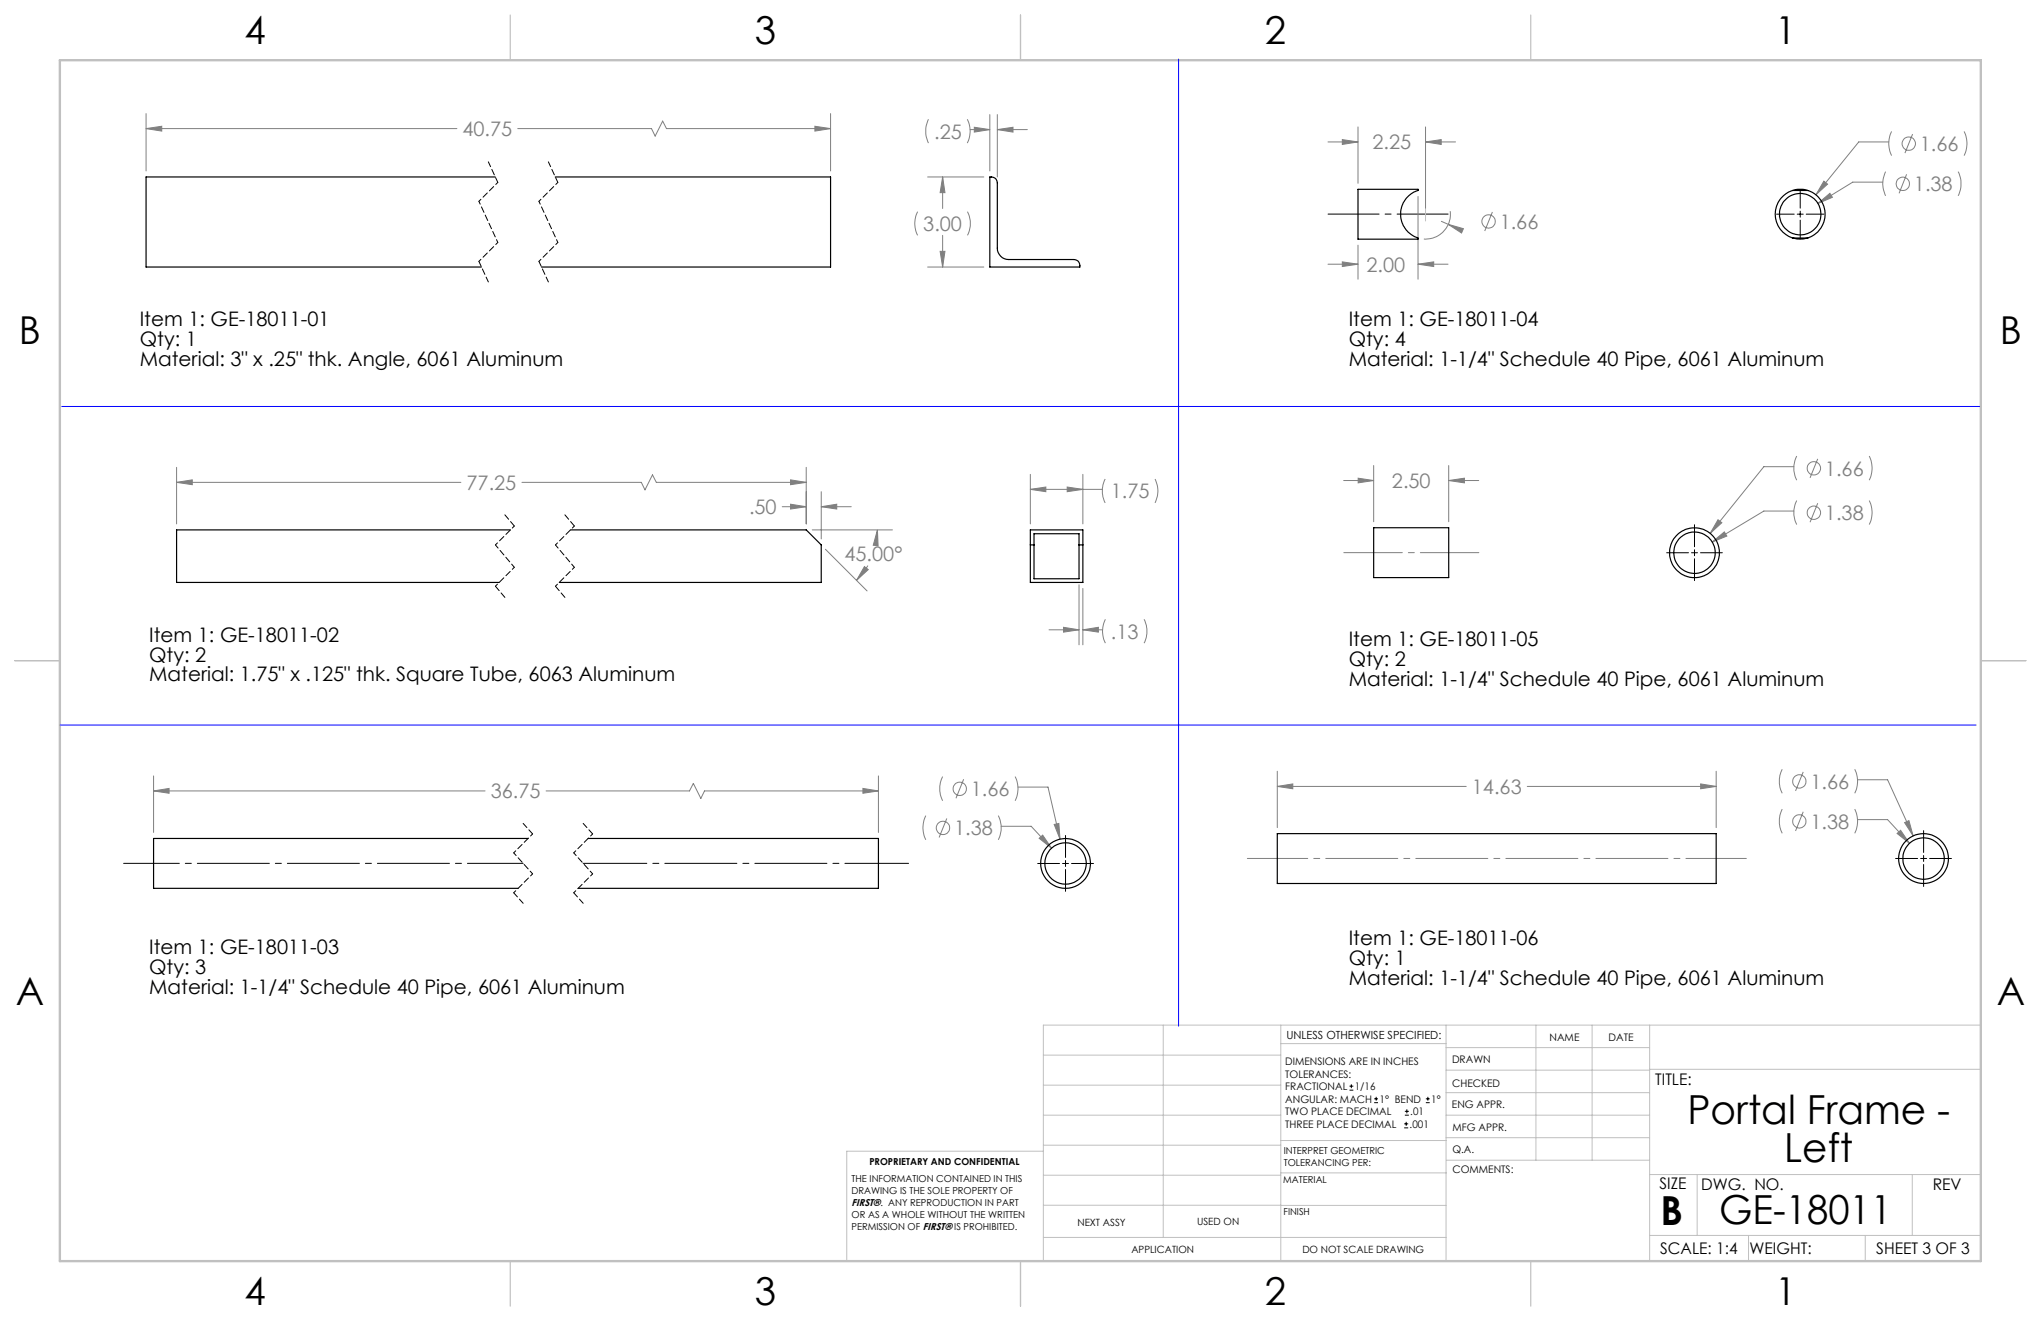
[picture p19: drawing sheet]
<svg xmlns="http://www.w3.org/2000/svg" width="432mm" height="279mm" viewBox="0 0 432 279" stroke-linecap="round" stroke-linejoin="round" font-family="sans-serif">
<defs><g id="words">
<g font-size="8.5">
<text x="357" y="237.7">Portal Frame -</text>
<text x="377.5" y="245.8">Left</text>
<text x="351.3" y="259">B</text>
<text x="363.7" y="258.9">GE-18011</text>
</g>
<g font-size="8.1">
<text x="51.7" y="9.3">4</text>
<text x="159.7" y="9.3">3</text>
<text x="267.6" y="9.3">2</text>
<text x="375.6" y="9.3">1</text>
<text x="4" y="72.8">B</text>
<text x="423.1" y="72.8">B</text>
<text x="3.3" y="212.5">A</text>
<text x="422.4" y="212.5">A</text>
<text x="51.7" y="276">4</text>
<text x="159.7" y="276">3</text>
<text x="267.6" y="276">2</text>
<text x="375.6" y="276">1</text>
</g>
<g font-size="4.2" fill="#808080">
<text x="97.8" y="28.8">40.75</text>
<text x="197.6" y="29.3">.25</text>
<text x="290.4" y="31.6">2.25</text>
<text x="406.2" y="31.9">1.66</text>
<text x="404.9" y="40.4">1.38</text>
<text x="195.3" y="48.9">3.00</text>
<text x="317.3" y="48.4">1.66</text>
<text x="289.1" y="57.5">2.00</text>
<text x="386.1" y="100.6">1.66</text>
<text x="98.7" y="103.6">77.25</text>
<text x="235" y="105.4">1.75</text>
<text x="294.5" y="103.2">2.50</text>
<text x="158.5" y="108.8">.50</text>
<text x="386.1" y="110">1.38</text>
<text x="178.7" y="118.7">45.00°</text>
<text x="235" y="135.1">.13</text>
<text x="311.4" y="167.9">14.63</text>
<text x="383" y="166.8">1.66</text>
<text x="103.8" y="168.9">36.75</text>
<text x="205.4" y="168.4">1.66</text>
<text x="201.8" y="176.6">1.38</text>
<text x="383" y="175.3">1.38</text>
</g>
<g font-size="4.2">
<text x="29.6" y="69">Item 1: GE-18011-01</text>
<text x="285.4" y="69">Item 1: GE-18011-04</text>
<text x="29.6" y="73.2">Qty: 1</text>
<text x="29.6" y="77.4">Material: 3&quot; x .25&quot; thk. Angle, 6061 Aluminum</text>
<text x="285.4" y="73.2">Qty: 4</text>
<text x="285.4" y="77.4">Material: 1-1/4&quot; Schedule 40 Pipe, 6061 Aluminum</text>
<text x="31.6" y="135.8">Item 1: GE-18011-02</text>
<text x="285.4" y="136.7">Item 1: GE-18011-05</text>
<text x="31.6" y="139.9">Qty: 2</text>
<text x="285.4" y="140.9">Qty: 2</text>
<text x="31.6" y="144.1">Material: 1.75&quot; x .125&quot; thk. Square Tube, 6063 Aluminum</text>
<text x="285.4" y="145.1">Material: 1-1/4&quot; Schedule 40 Pipe, 6061 Aluminum</text>
<text x="31.6" y="201.8">Item 1: GE-18011-03</text>
<text x="285.4" y="200">Item 1: GE-18011-06</text>
<text x="31.6" y="206">Qty: 3</text>
<text x="285.4" y="204.1">Qty: 1</text>
<text x="285.4" y="208.3">Material: 1-1/4&quot; Schedule 40 Pipe, 6061 Aluminum</text>
<text x="31.6" y="210.2">Material: 1-1/4&quot; Schedule 40 Pipe, 6061 Aluminum</text>
</g>
<g font-size="3.4">
<text x="350.2" y="229.5">TITLE:</text>
<text x="351.1" y="251.6">SIZE</text>
<text x="359.9" y="251.6">DWG. NO.</text>
<text x="408.9" y="251.7">REV</text>
<text x="351.2" y="265.2">SCALE: 1:4</text>
<text x="370.1" y="265.3">WEIGHT:</text>
<text x="396.9" y="265.2">SHEET 3 OF 3</text>
</g>
<text font-size="2.4" x="272.2" y="219.7">UNLESS OTHERWISE SPECIFIED:</text>
<g font-size="2.2">
<text x="327.8" y="220.1">NAME</text>
<text x="340.3" y="220.2">DATE</text>
<text x="271.9" y="225.3">DIMENSIONS ARE IN INCHES</text>
<text x="271.9" y="227.9">TOLERANCES:</text>
<text x="307.2" y="224.9">DRAWN</text>
<text x="271.9" y="230.6">FRACTIONAL</text>
<text x="271.9" y="233.2">ANGULAR: MACH</text>
<text x="286.6" y="230.6">1/16</text>
<text x="291.9" y="233.2">1° BEND</text>
<text x="302.8" y="233.2">1°</text>
<text x="307.3" y="229.8">CHECKED</text>
<text x="271.9" y="238.5">THREE PLACE DECIMAL</text>
<text x="271.9" y="235.9">TWO PLACE DECIMAL</text>
<text x="298.2" y="238.5">.001</text>
<text x="298.4" y="235.9">.01</text>
<text x="307.2" y="234.5">ENG APPR.</text>
<text x="307.3" y="239.2">MFG APPR.</text>
<text x="307.3" y="243.9">Q.A.</text>
<text x="307.3" y="248.1">COMMENTS:</text>
</g>
<g font-size="2.1">
<text x="180.2" y="255.1">FIRST®. ANY REPRODUCTION IN PART</text>
<text x="227.9" y="259.2">NEXT ASSY</text>
<text x="253.3" y="259.2">USED ON</text>
<text x="239.3" y="265">APPLICATION</text>
<text x="275.5" y="265.1">DO NOT SCALE DRAWING</text>
</g>
<g font-size="2">
<text x="271.6" y="244.1">INTERPRET GEOMETRIC</text>
<text x="180.2" y="250">THE INFORMATION CONTAINED IN THIS</text>
<text x="183.9" y="246.4">PROPRIETARY AND CONFIDENTIAL</text>
<text x="271.5" y="250.2">MATERIAL</text>
<text x="271.6" y="246.6">TOLERANCING PER:</text>
<text x="180.2" y="252.5">DRAWING IS THE SOLE PROPERTY OF</text>
<text x="180.2" y="257.6">OR AS A WHOLE WITHOUT THE WRITTEN</text>
<text x="271.5" y="257">FINISH</text>
<text x="180.2" y="260.1">PERMISSION OF FIRST® IS PROHIBITED.</text>
</g>
</g></defs>
<g fill="none" stroke="#c0c0c0" stroke-width=".21">
<path d="M301.6 44v2.7M246.1 216.8v44.9M271 216.8v49.9M305.9 216.8v49.9M324.9 216.8v28.6M336.8 216.8v28.6M349 216.8v49.9M419.1 216.8h-198.4v49.9M220.7 235.9h50.3M220.7 229.5h50.3M220.7 223.2h50.3M271 220.7h34.9"/>
<path d="M305.9 231.1h43.1M305.9 226.3h43.1M305.9 221.6h43.1M305.9 235.9h43.1M349 226.2h70.1M220.7 254.9l85.2 .1M220.7 248.6h50.3M220.7 242.2h50.3M220.7 243.5h-41.6v23.2M271 248.1h35M271 241.2h35M305.9 240.6h43.1"/>
<path d="M306 245.4h43M349 248.4h70.1M359.1 248.4v12.9M404.6 248.4v12.9M220.7 261.7h85.2M349 261.3h70.1M369.9 261.3v5.4M394.6 261.3v5.4"/>
</g>
<path d="M108 3.2v9.5M215.9 3.2v9.5M323.8 3.2v9.5M3.1 139.7h9.6M419.1 139.7h9.5M108 266.7v9.6M215.9 266.7v9.6M323.8 266.7v9.6" fill="none" stroke="#c0c0c0" stroke-width=".25"/>
<path d="M12.7 12.7h406.4v254h-406.4z" fill="none" stroke="#c0c0c0" stroke-width=".5"/>
<g fill="none" stroke="#808080" stroke-width=".21">
<path d="M30.9 27.2l3.3-.5v1zM30.9 24v12.2M30.9 27.2h65.8M109.5 27.2h28.3l.8 1.6 1.6-3.2 .8 1.6h34.7M172.4 26.7l3.3 .5-3.3 .5zM175.7 24v12.2M196.3 37.4h11.8M196.4 25.2a5.9 5.9 0 0 0 0 5.1M199.4 37.4l.5 3.3h-1zM199.4 37.4v6.7M204.6 25.2a5.6 5.6 0 0 1 0 5.1M205.2 27.4h4.2"/>
<path d="M206.1 26.9l3.3 .5-3.3 .5zM209.4 24.2v12M211 27.4l3.3-.5v1zM211 24.2v13.2M211 27.4h6.3M281 30h6.3M284 29.5l3.3 .5-3.3 .6zM287.3 26.8v12M301.6 30l3.3-.5v1.1zM301.6 26.8v17.2M301.6 30h6.3M385.9 38.3l.7 .6-2.4 2.3z"/>
<path d="M398.3 38.5h-6.3l-7.4 4.5M398.9 36.3a5.7 5.7 0 0 0 0 5.1M399.6 30h-6.4l-9 11.2M400.2 27.8a5.7 5.7 0 0 0 0 5.1M403.4 36.9l-1.6 4M404.6 28.4l-1.6 4M414.3 36.3a5.7 5.7 0 0 1 0 5.1M415.5 27.8a5.7 5.7 0 0 1 0 5.1M194.1 44.8a5.5 5.5 0 0 0 0 5M196.3 56.5h11.8M198.9 53.2h1l-.5 3.3zM199.4 49.8v6.7"/>
<path d="M204.7 44.8a5.5 5.5 0 0 1 0 5M281 55.9h6.3M284 55.4l3.3 .5-3.3 .5zM287.3 51.9v7.2M300 55.9l3.3-.5v1zM300 41.6v17.5M300 55.9h6.4M304.9 46.8l1.5 .6M306.4 47.4l3.2 1-.4 .9zM306.8 44.7a5.3 5.3 0 0 1-5.6 5.9M315.7 44.8l-1.6 4.1M384.6 43l2.5-2.1 .6 .8z"/>
<path d="M37.4 98.8v12M170.6 98.8v12M290.6 98.5v11.8M306.5 98.5v11.8M379.5 98.7h-6.3l-11.4 14.1M380.1 96.4a5.7 5.7 0 0 0 0 5.2M384.6 97l-1.7 4.1M395.5 96.4a5.7 5.7 0 0 1 0 5.2M37.4 102l3.3-.5v1zM37.4 102h60.1M110.4 102h25.3l.8 1.6 1.5-3.2 .9 1.6h31.7M165.5 107.2h5.1"/>
<path d="M167.3 101.5l3.3 .5-3.3 .5zM167.3 106.6l3.3 .6-3.3 .5zM171.8 112.1h17M173.7 107.2l3.3-.6v1.1zM173.7 104v10M173.7 107.2h6.4M174.6 116.2l8.8 8.8M182.9 119.8l.8 .7-2.5 2.2zM183.6 119.6l-1.1 1.6-1.3 1.5M185.6 112.1l.2 3.3-1.1-.1zM185.6 112.1l-.2 2.5M218 103.5l3.3-.5v1z"/>
<path d="M218 100.3v10.5M218 103.5h15.2M225.8 103l3.3 .5-3.3 .5zM229.1 100.3v10.5M233.8 101.3a5.6 5.6 0 0 0 0 5.1M244.4 101.3a5.6 5.6 0 0 1 0 5.1M284.3 101.6h6.3M287.3 101.1l3.3 .5-3.3 .5zM306.5 101.6l3.3-.5v1zM306.5 101.6h6.3M362.2 114.7l2.6-2.2 .5 .9zM363.5 109.9l.8 .7-2.5 2.2z"/>
<path d="M379.5 108.1h-6.3l-11 6.6M380.1 105.9a5.7 5.7 0 0 0 0 5M384.6 106.4l-1.7 4.1M395.5 105.9a5.7 5.7 0 0 1 0 5M221.9 133.2h6.4M225 132.7l3.3 .5-3.3 .5zM228.3 123.7v12.7M229.1 133.2l3.3-.5v1zM229.1 124.5v11.9M229.1 133.2h4.2M233.9 131a5.6 5.6 0 0 0 0 5M242 131a5.6 5.6 0 0 1 0 5"/>
<path d="M32.5 167.3l3.3-.5v1zM32.5 164.1v12M32.5 167.3h70.1M115.5 167.3h30.4l.8-1.6 1.6 3.2 .7-1.6h36.8M182.6 166.8l3.2 .5-3.2 .5zM185.8 164.1v12M195.9 172.5a5.7 5.7 0 0 0 0 5.1M199.4 164.3a5.7 5.7 0 0 0 0 5.1M200.3 173.1l-1.6 4M203.9 164.8l-1.7 4M211.2 172.5a5.7 5.7 0 0 1 0 5.1M211.8 174.8h6.4l4.3 4.6"/>
<path d="M214.8 164.3a5.7 5.7 0 0 1 0 5.1M215.4 166.5h6.3l2.6 11M219.9 177.3l.7-.7 1.9 2.8zM223 174.4l1-.2 .3 3.3zM270.2 166.3l3.3-.5v1zM270.2 163.1v11.9M270.2 166.3h40M323.1 166.3h40M359.8 165.8l3.3 .5-3.3 .5zM363.1 163.1v11.9M377 162.7a5.7 5.7 0 0 0 0 5.1M377 171.1a5.7 5.7 0 0 0 0 5.1"/>
<path d="M381.5 163.3l-1.6 4M381.5 171.7l-1.6 4.1M392.4 162.7a5.7 5.7 0 0 1 0 5.1M392.4 171.1a5.7 5.7 0 0 1 0 5.1M393 164.9h6.3l5.4 11.9M393 173.4h6.3l4.7 5M401.4 176.3l.7-.7 1.9 2.8zM402.9 174l1-.4 .8 3.2z"/>
<circle cx="402.6" cy="38.9" r="1.4"/>
<circle cx="403.8" cy="30.4" r="1.41"/>
<circle cx="314.9" cy="46.8" r="1.42"/>
<circle cx="383.7" cy="99" r="1.42"/>
<circle cx="383.8" cy="108.5" r="1.41"/>
<circle cx="199.5" cy="175.1" r="1.42"/>
<circle cx="203.1" cy="166.8" r="1.41"/>
<circle cx="380.7" cy="165.3" r="1.41"/>
<circle cx="380.7" cy="173.7" r="1.41"/>
</g>
<path d="M26.2 182.6h84.5" fill="none" stroke="#000" stroke-width=".21" stroke-dasharray="15.2 1.3 1.3 1.3" stroke-dashoffset="3.5"/>
<path d="M123.4 182.6h68.8" fill="none" stroke="#000" stroke-width=".21" stroke-dasharray="15.2 1.3 1.3 1.3" stroke-dashoffset="1.8"/>
<path d="M281 45.3h25.4" fill="none" stroke="#000" stroke-width=".21" stroke-dasharray="15.2 1.3 1.3 1.3" stroke-dashoffset="4.4"/>
<g fill="none" stroke="#000" stroke-width=".21">
<path d="M375.8 45.3h3.8M380.2 45.3h1.3M380.9 40.3v3.7M380.9 44.7v1.2M380.9 46.6v3.7M382.1 45.3h3.8M352.6 116.9h4.6M357.9 116.9h1.2M358.5 111v4.6M358.5 116.3v1.2M358.5 118.2v4.6M359.8 116.9h4.6"/>
<path d="M225.4 176.7v4.7M407 175.7v4.6M219.5 182.6h4.7M224.8 182.6h1.3M225.4 182v1.3M225.4 183.9v4.6M226.7 182.6h4.7M401 181.6h4.7M406.3 181.6h1.3M407 180.9v1.3M407 182.8v4.7M408.2 181.6h4.7"/>
</g>
<path d="M103.3 34.2l2 4.4M116 34.2l2 4.4M101.3 55.3l2 4.3M114 55.3l2 4.3M110.7 174.2l2 2.2M123.4 174.2l2 2.2M108.7 188.8l2 2.3M121.4 188.8l2 2.3" fill="none" stroke="#000" stroke-width=".21" stroke-dasharray="1.3 .6" stroke-dashoffset=".1"/>
<path d="M105.3 38.6l-4 4M118 38.6l-4 4M105.3 51.3l-4 4M118 51.3l-4 4M108.8 111.3l-4 4M108.8 120l-4 4M121.5 111.3l-4 4M121.5 120l-4 4M112.7 176.4l-4 4M125.4 176.4l-4 4M112.7 184.8l-4 4M125.4 184.8l-4 4" fill="none" stroke="#000" stroke-width=".21" stroke-dasharray="1.3 .6" stroke-dashoffset=".7"/>
<path d="M101.3 42.6l4 8.7M114 42.6l4 8.7" fill="none" stroke="#000" stroke-width=".21" stroke-dasharray="1.3 .6" stroke-dashoffset=".6"/>
<path d="M106.8 108.9l2 2.4M119.5 108.9l2 2.4M104.8 124l2 2.4M117.5 124l2 2.4" fill="none" stroke="#000" stroke-width=".21" stroke-dasharray="1.3 .6"/>
<path d="M104.8 115.3l4 4.7M117.5 115.3l4 4.7" fill="none" stroke="#000" stroke-width=".21" stroke-dasharray="1.3 .6" stroke-dashoffset=".4"/>
<path d="M108.7 180.4l4 4.4M121.4 180.4l4 4.4" fill="none" stroke="#000" stroke-width=".21" stroke-dasharray="1.3 .6" stroke-dashoffset=".5"/>
<path d="M284.3 116.9h28.6" fill="none" stroke="#808080" stroke-width=".21" stroke-dasharray="15.2 1.3 1.3 1.3" stroke-dashoffset="2.9"/>
<path d="M263.9 181.6h105.6" fill="none" stroke="#808080" stroke-width=".21" stroke-dasharray="15.2 1.3 1.3 1.3" stroke-dashoffset="2.5"/>
<path d="M249.3 12.5v204.5M13.1 86h405.7M12.7 153.4h405.4" fill="none" stroke="#00f" stroke-width=".21"/>
<path d="M30.9 27.2l3.3-.5v1zM172.4 26.7l3.3 .5-3.3 .5zM198.9 53.2h1l-.5 3.3zM199.4 37.4l.5 3.3h-1zM206.1 26.9l3.3 .5-3.3 .5zM211 27.4l3.3-.5v1zM37.4 102l3.3-.5v1zM167.3 101.5l3.3 .5-3.3 .5zM173.7 107.2l3.3-.6v1.1zM167.3 106.6l3.3 .6-3.3 .5zM182.9 119.8l.8 .7-2.5 2.2zM185.6 112.1l.2 3.3-1.1-.1zM225.8 103l3.3 .5-3.3 .5zM218 103.5l3.3-.5v1zM225 132.7l3.3 .5-3.3 .5zM229.1 133.2l3.3-.5v1zM182.6 166.8l3.2 .5-3.2 .5zM32.5 167.3l3.3-.5v1zM223 174.4l1.3 3.1-.3-3.3zM219.9 177.3l2.6 2.1-1.9-2.8zM300 55.9l3.3-.5v1zM284 55.4l3.3 .5-3.3 .5zM306.4 47.4l2.8 1.9 .4-.9zM301.6 30l3.3-.5v1.1zM284 29.5l3.3 .5-3.3 .6zM385.9 38.3l-1.7 2.9 2.4-2.3zM384.6 43l3.1-1.3-.6-.8zM306.5 101.6l3.3-.5v1zM287.3 101.1l3.3 .5-3.3 .5zM363.5 109.9l-1.7 2.9 2.5-2.2zM362.2 114.7l3.1-1.3-.5-.9zM359.8 165.8l3.3 .5-3.3 .5zM270.2 166.3l3.3-.5v1zM402.9 174l1.8 2.8-.8-3.2zM401.4 176.3l2.6 2.1-1.9-2.8z" fill="#808080"/>
<g fill="none" stroke="#000" stroke-width=".25">
<path d="M104.8 37.4h-73.9v19.1h70.9M117.5 37.4h58.2v19.1h-61.2M209.4 37.4a1.32 1.32 0 0 1 1.6 1.3v13.8a2.41 2.41 0 0 0 2.4 2.4h13.8a1.27 1.27 0 0 1 1.3 1.6h-19.1zM287.3 40h12.7v.2a5.4 5.4 0 0 0-3.7 5.1 5.4 5.4 0 0 0 3.7 5.1v.2h-12.7zM379.3 40.3a5.3 5.3 0 0 0-3.7 5 5.3 5.3 0 0 0 3.7 5M379.3 50.3l1.6 .3 1.5-.3M379.3 40.3l1-.3h1.1l1 .3M379.3 50.3h3.1M379.3 40.3h3.1M382.4 40.3a5.3 5.3 0 0 1 3.7 5 5.3 5.3 0 0 1-3.7 5M108 112.1h-70.6v11.1h68.2M120.7 112.1h49.9l3.1 3.2v7.9h-55.4"/>
<path d="M218 112.1h11.1v11.1h-11.1zM218 115.3h.8M218.8 112.9h9.5v9.5h-9.5zM228.3 115.3h.8M290.6 111.6h15.9v10.6h-15.9zM111.7 177.3h-79.2v10.6h77.1M124.4 177.3h61.4v10.6h-63.5M270.2 176.3h92.9v10.6h-92.9z"/>
<circle cx="380.9" cy="45.3" r="4.4"/>
<circle cx="358.5" cy="116.9" r="4.4"/>
<circle cx="358.5" cy="116.9" r="5.3"/>
<circle cx="225.4" cy="182.6" r="4.4"/>
<circle cx="225.4" cy="182.6" r="5.3"/>
<circle cx="407" cy="181.6" r="4.4"/>
<circle cx="407" cy="181.6" r="5.3"/>
</g>
<g fill="none" stroke="#000" stroke-width=".21">
<path d="M285.5 230.6h.8M285.5 229.7h.8M285.9 229.3v.9M290.7 233.2h.8M290.7 232.4h.8M291.1 232v.8M297.1 238.5h.8M297.1 237.7h.8M297.2 235.9h.9M297.2 235.1h.9M297.5 237.3v.8M297.6 234.6v.9"/>
<path d="M301.7 233.2h.8M301.7 232.4h.8M302.1 232v.8"/>
</g>
<use href="#words"/>
</svg>
